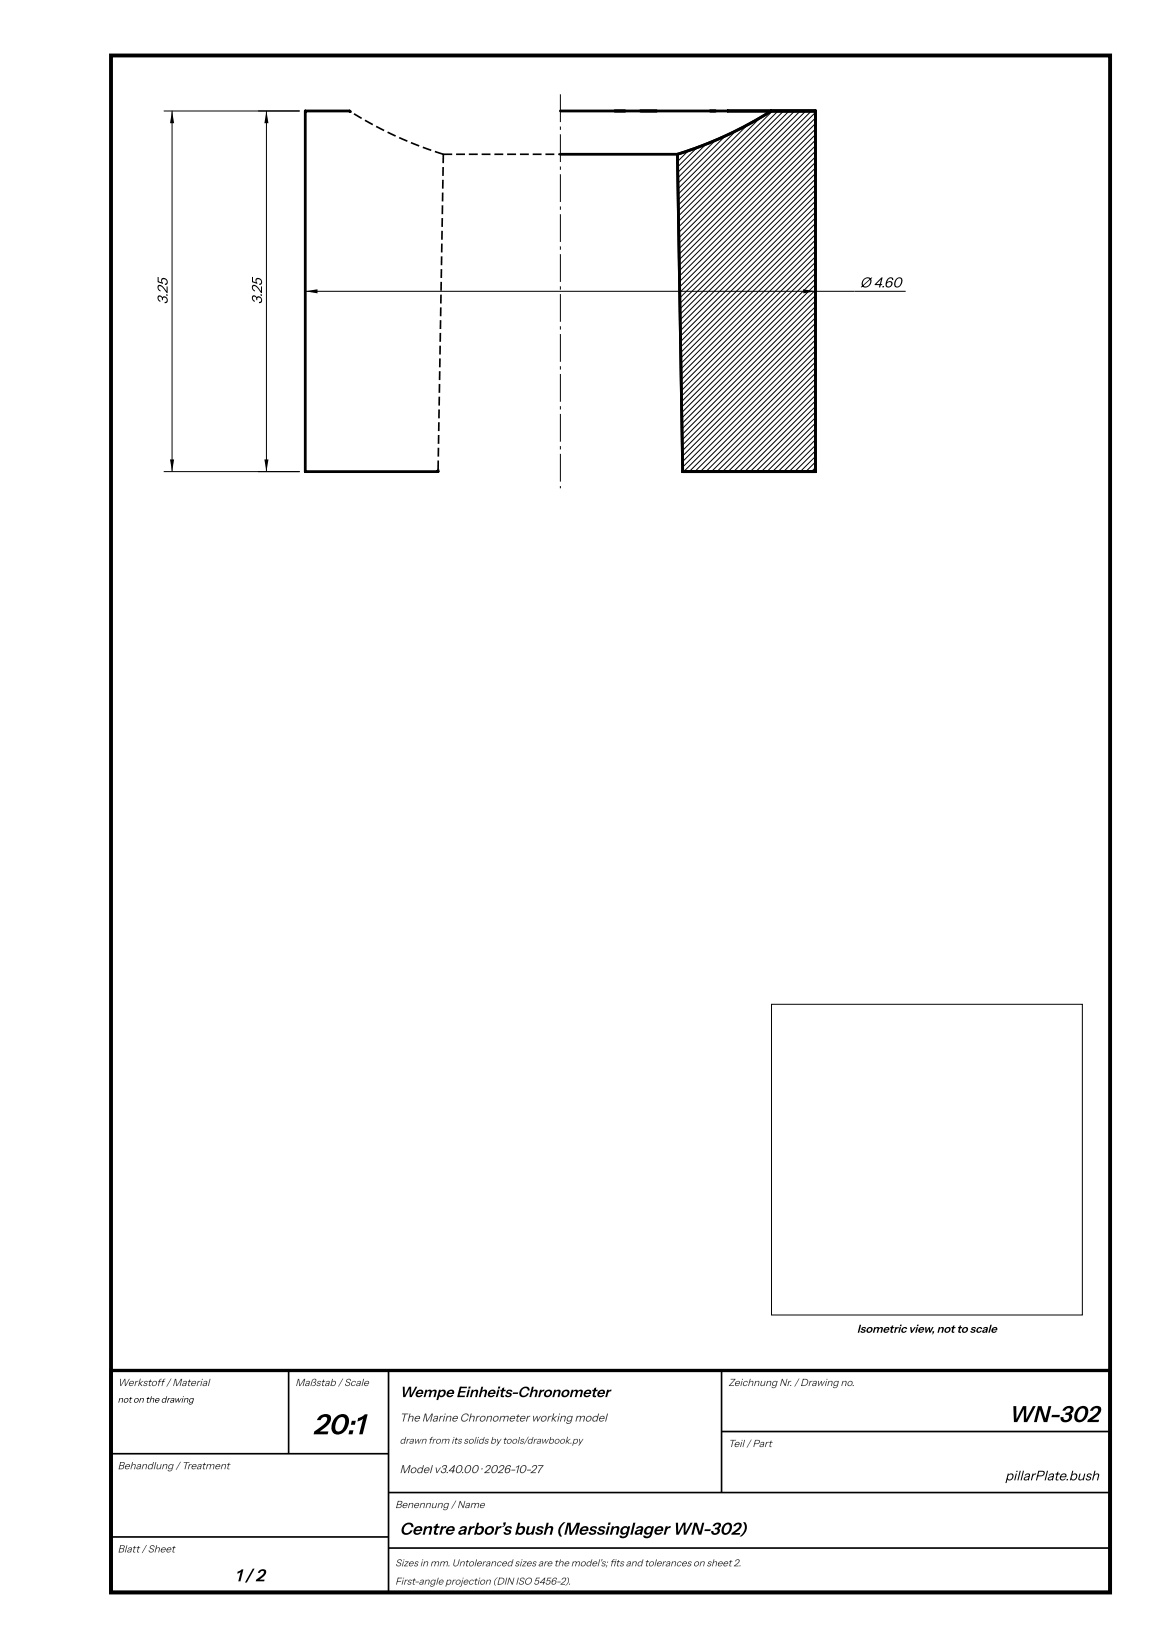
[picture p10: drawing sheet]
<svg xmlns="http://www.w3.org/2000/svg" width="210mm" height="297mm" viewBox="0 0 210 297" stroke-linecap="round" stroke-linejoin="round" font-family="sans-serif">
<defs><g id="words">
<text font-size="5.2" x="56.3" y="258.5">20:1</text>
<text font-size="4.1" x="181.7" y="256.3">WN-302</text>
<g font-size="3.1">
<text x="72" y="276.6">Centre arbor’s bush (Messinglager WN-302)</text>
<text x="42.3" y="285">1 / 2</text>
</g>
<text font-size="2.7" x="72" y="251.8">Wempe Einheits-Chronometer</text>
<g font-size="2.6">
<text x="154.9" y="51.8">Ø 4.60</text>
<text x="30.2" y="54.9" transform="rotate(-90 30.2 54.9)">3.25</text>
<text x="47.2" y="54.9" transform="rotate(-90 47.2 54.9)">3.25</text>
</g>
<text font-size="2.5" x="181.1" y="266.8">pillarPlate.bush</text>
<text font-size="2.1" x="154.4" y="240.2">Isometric view, not to scale</text>
<g font-size="2.1" fill="#333">
<text x="72" y="256.2">The Marine Chronometer working model</text>
<text x="72" y="265.5">Model v3.40.00 · 2026-10-27</text>
</g>
<g font-size="1.9" fill="#333">
<text x="21.2" y="249.8">Werkstoff / Material</text>
<text x="53.2" y="249.8">Maßstab / Scale</text>
<text x="131.2" y="249.8">Zeichnung Nr. / Drawing no.</text>
<text x="131.2" y="260.8">Teil / Part</text>
<text x="21.2" y="264.8">Behandlung / Treatment</text>
<text x="71.2" y="271.8">Benennung / Name</text>
<text x="21.2" y="279.8">Blatt / Sheet</text>
</g>
<g font-size="1.8" fill="#333">
<text x="72" y="260.2">drawn from its solids by tools/drawbook.py</text>
<text x="71.2" y="282.3">Sizes in mm. Untoleranced sizes are the model's; fts and tolerances on sheet 2.</text>
<text x="71.2" y="285.6">First-angle projection (DIN ISO 5456-2).</text>
<text x="109.8" y="282.3">i</text>
</g>
<text font-size="1.6" x="21.2" y="252.8">not on the drawing</text>
</g></defs>
<g fill="#000">
<path d="M31 20l.4 2.2h-.8zM48 20l.4 2.2h-.8zM55 52.5l2.2-.4v.8zM144.7 52.1l2.2 .4-2.2 .4zM30.6 82.8h.8l-.4 2.2zM47.6 82.8h.8l-.4 2.2z"/>
<path d="M100.9 17h.1v5h-.1zM100.9 22.8h.1v.6h-.1zM100.9 24.2h.1v5h-.1zM100.9 30h.1v.6h-.1zM100.9 31.4h.1v5h-.1zM100.9 37.2h.1v.6h-.1zM100.9 38.6h.1v5h-.1zM100.9 44.4h.1v.6h-.1zM100.9 45.8h.1v5h-.1zM100.9 51.6h.1v.6h-.1zM100.9 53h.1v5h-.1zM100.9 58.8h.1v.6h-.1zM100.9 60.2h.1v5h-.1zM100.9 66h.1v.6h-.1zM100.9 67.4h.1v5h-.1zM100.9 73.2h.1v.6h-.1zM100.9 74.6h.1v5h-.1zM100.9 80.4h.1v.6h-.1zM100.9 81.8h.1v5h-.1zM100.9 87.6h.1v.4h-.1z"/>
<path d="M79.9 27.7h1.6v.3h-1.6zM82.2 27.7h1.6v.3h-1.6zM84.5 27.7h1.6v.3h-1.6zM86.8 27.7h1.6v.3h-1.6zM89.1 27.7h1.6v.3h-1.6zM91.4 27.7h1.6v.3h-1.6zM93.7 27.7h1.6v.3h-1.6zM96 27.7h1.6v.3h-1.6zM98.3 27.7h1.6v.3h-1.6zM100.6 27.7h.4v.3h-.4zM79.7 27.8h.3v1.6h-.3zM79.7 30.1h.3v1.6h-.3zM79.6 32.4h.3v1.6h-.3zM79.6 34.7h.3v1.6h-.3zM79.6 37h.3l-.1 1.6h-.3zM79.5 39.3h.3v1.6h-.3zM79.5 41.6h.3v1.6h-.3zM79.5 43.9h.3l-.1 1.6h-.3zM79.4 46.2h.3v1.6h-.3zM79.4 48.5h.3v1.6h-.3zM79.3 50.8h.3v1.6h-.3zM79.3 53.1h.3v1.6h-.3zM79.3 55.4h.3l-.1 1.6h-.3zM79.2 57.7h.3v1.6h-.3zM79.2 60h.3v1.6h-.3zM79.1 62.3h.3v1.6h-.3zM79.1 64.6h.3v1.6h-.3zM79.1 66.9h.3l-.1 1.6h-.3zM79 69.2h.3v1.6h-.3zM79 71.5h.3v1.6h-.3zM79 73.8h.3l-.1 1.6h-.3zM78.9 76.1h.3v1.6h-.3zM78.9 78.4h.3v1.6h-.3zM78.8 80.7h.3v1.6h-.3zM78.8 83h.3v1.6h-.3zM78.4 27.2l1.5 .5-.1 .2-1.5-.4zM76.2 26.4l1.5 .5-.1 .3-1.5-.5zM74.1 25.6l1.5 .6-.1 .2-1.5-.6zM72 24.7l1.4 .6-.1 .3-1.4-.7zM69.9 23.7l1.4 .7-.1 .2-1.4-.6zM67.8 22.7l1.5 .7-.2 .3-1.4-.8zM65.8 21.5l1.4 .8-.1 .3-1.4-.8zM63.9 20.4l1.3 .8-.1 .3-1.4-.9z"/>
</g>
<path d="M63.1 20.1l-.1-.1h-8v65h23.9v-.2M101 20h45.9v65h-23.9l-1-57.2M101 27.8h21M122 27.8a71.1 71.1 0 0 0 17-7.8h7.9v65h-23.9zM139 20a70.8 70.8 0 0 1-17 7.8" fill="none" stroke="#000" stroke-width=".5"/>
<g fill="none" stroke="#000" stroke-width=".18">
<path d="M29.5 20h24.5M31 20v65M48 20v65M122.5 27.6l-.4 .5M124 27.2l-1.9 1.9M125.6 26.6l-3.5 3.5M127.2 26l-5.1 5.1M128.9 25.3l-6.8 6.8M130.7 24.5l-8.6 8.5M132.6 23.6l-10.5 10.4M134.7 22.5l-12.5 12.5M137 21.2l-14.8 14.8"/>
<path d="M139.2 20l-17 17M140.2 20l-18 18M141.2 20l-19 18.9M142.2 20l-20 19.9M143.2 20l-20.9 20.9M144.2 20l-21.9 21.9M145.2 20l-22.9 22.9M146.2 20l-23.9 23.9M146.9 20.3l-24.6 24.5M146.9 21.3l-24.6 24.5M146.9 22.3l-24.5 24.5M146.9 23.3l-24.5 24.5"/>
<path d="M146.9 24.3l-24.5 24.5M146.9 25.3l-24.5 24.5M146.9 26.3l-24.5 24.4M146.9 27.3l-24.5 24.4M146.9 28.3l-24.4 24.4M146.9 29.3l-24.4 24.4M146.9 30.3l-24.4 24.4M146.9 31.3l-24.4 24.4M146.9 32.3l-24.4 24.4M146.9 33.3l-24.4 24.3M146.9 34.3l-24.3 24.3M146.9 35.3l-24.3 24.3"/>
<path d="M146.9 36.3l-24.3 24.3M146.9 37.3l-24.3 24.3M146.9 38.3l-24.3 24.3M146.9 39.3l-24.3 24.2M55 52.5h108.2M146.9 40.3l-24.2 24.2M146.9 41.3l-24.2 24.2M146.9 42.3l-24.2 24.2M146.9 43.3l-24.2 24.2M146.9 44.3l-24.2 24.2M146.9 45.3l-24.2 24.1M146.9 46.3l-24.1 24.1"/>
<path d="M146.9 47.3l-24.1 24.1M146.9 48.3l-24.1 24.1M146.9 49.3l-24.1 24.1M146.9 50.3l-24.1 24.1M146.9 51.3l-24.1 24M146.9 52.3l-24 24M146.9 53.3l-24 24M146.9 54.3l-24 24M146.9 55.3l-24 24M146.9 56.3l-24 24M146.9 57.3l-24 23.9M146.9 58.3l-24 23.9"/>
<path d="M146.9 59.3l-23.9 23.9M146.9 60.3l-23.9 23.9M146.9 61.3l-23.7 23.7M146.9 62.3l-22.7 22.7M146.9 63.3l-21.7 21.7M146.9 64.3l-20.7 20.7M146.9 65.3l-19.7 19.7M146.9 66.3l-18.7 18.7M146.9 67.3l-17.7 17.7M146.9 68.3l-16.7 16.7M146.9 69.3l-15.7 15.7M146.9 70.3l-14.7 14.7"/>
<path d="M146.9 71.3l-13.7 13.7M146.9 72.3l-12.7 12.7M146.9 73.3l-11.7 11.7M146.9 74.3l-10.7 10.7M146.9 75.3l-9.7 9.7M146.9 76.3l-8.7 8.7M146.9 77.3l-7.7 7.7M146.9 78.3l-6.7 6.7M146.9 79.3l-5.7 5.7M29.5 85h24.5M146.9 80.3l-4.7 4.7M146.9 81.3l-3.7 3.7"/>
<path d="M146.9 82.3l-2.7 2.7M146.9 83.3l-1.7 1.7M146.9 84.3l-.7 .7M139 181h56v56h-56z"/>
</g>
<path d="M20 10h180v277h-180z" fill="none" stroke="#000" stroke-width=".7" stroke-linecap="butt"/>
<path d="M20 247h180v40h-180z" fill="none" stroke="#000" stroke-width=".6"/>
<path d="M52 247v15M70 247v40M130 247v22M130 258h70M20 262h50M20 277h50M70 269h130M70 279h130" fill="none" stroke="#000" stroke-width=".3"/>
<use href="#words"/>
</svg>
